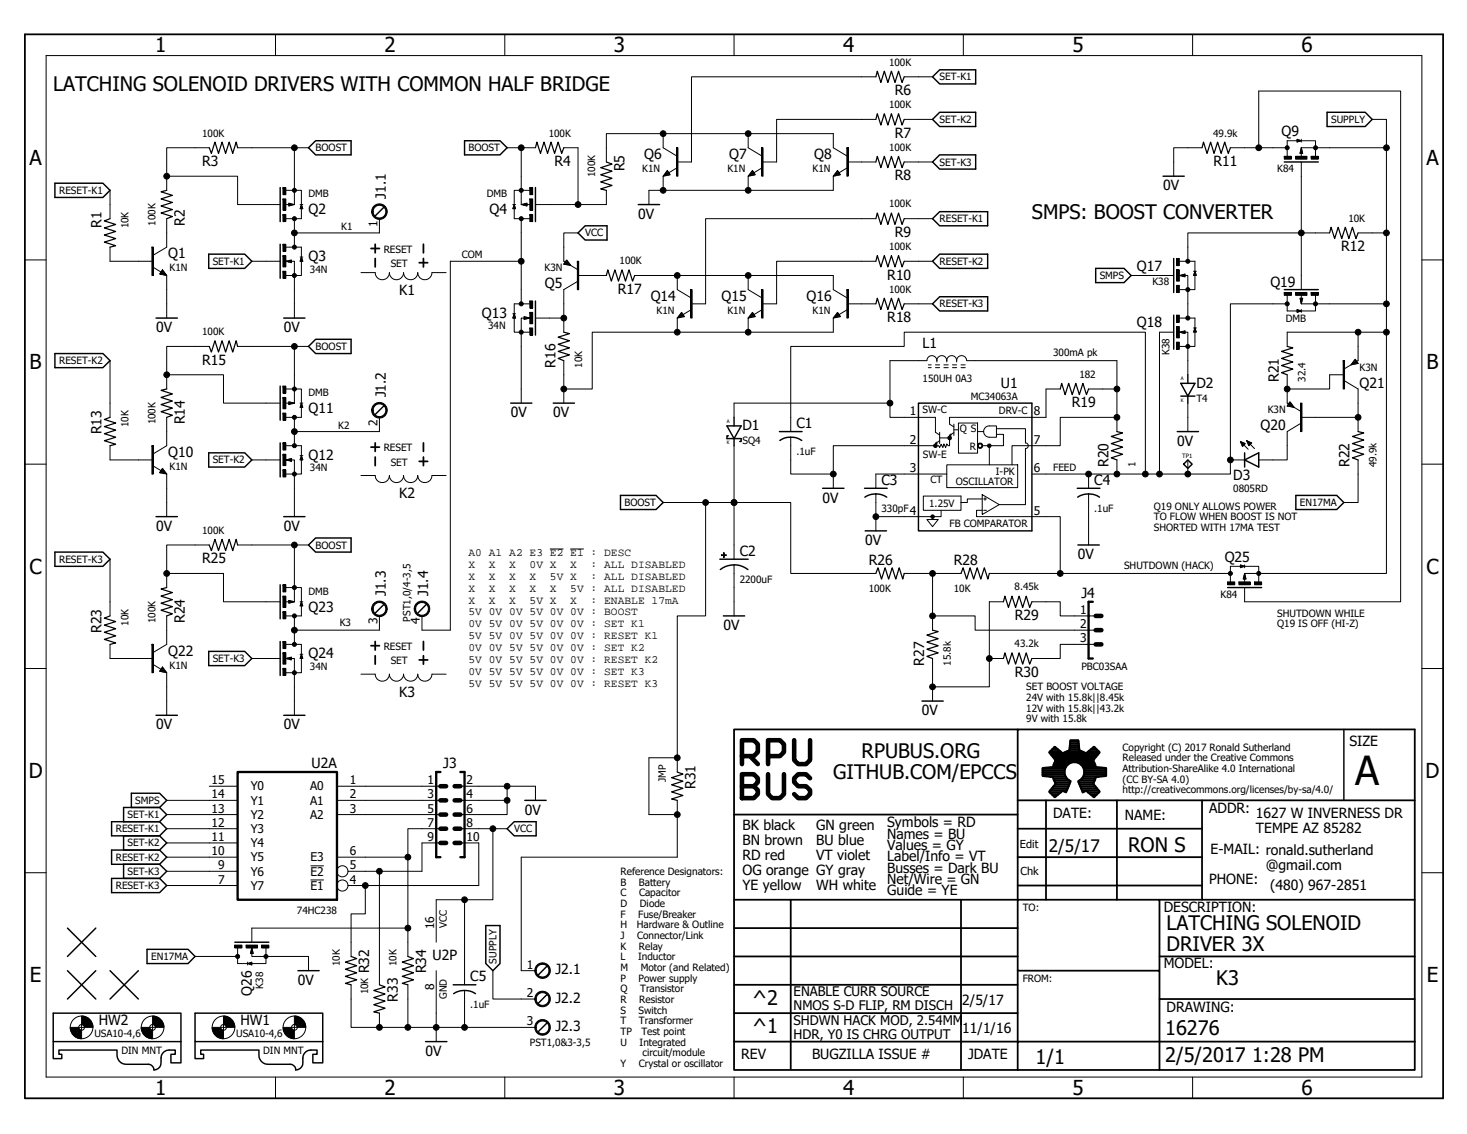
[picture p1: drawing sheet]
<svg xmlns="http://www.w3.org/2000/svg" width="279mm" height="216mm" viewBox="0 0 279 216" stroke-linecap="round" stroke-linejoin="round" font-family="sans-serif">
<defs><g id="words">
<text font-size="7.6" x="258.1" y="149.4">A</text>
<g font-size="3.9">
<text x="29.6" y="9.9">1</text>
<text x="73.2" y="9.9">2</text>
<text x="116.9" y="9.9">3</text>
<text x="160.6" y="9.9">4</text>
<text x="204.2" y="9.9">5</text>
<text x="247.9" y="9.9">6</text>
<text x="5.6" y="31.4">A</text>
<text x="271.7" y="31.4">A</text>
<text x="5.6" y="70.3">B</text>
<text x="271.7" y="70.3">B</text>
<text x="5.6" y="109.2">C</text>
<text x="271.7" y="109.2">C</text>
<text x="5.5" y="148.1">D</text>
<text x="271.5" y="148.1">D</text>
<text x="5.7" y="187">E</text>
<text x="271.7" y="187">E</text>
<text x="29.6" y="208.4">1</text>
<text x="73.2" y="208.4">2</text>
<text x="116.9" y="208.4">3</text>
<text x="160.6" y="208.4">4</text>
<text x="204.2" y="208.4">5</text>
<text x="247.9" y="208.4">6</text>
</g>
<g font-size="3.8">
<text x="10.1" y="17.3">LATCHING SOLENOID DRIVERS WITH COMMON HALF BRIDGE</text>
<text x="196.5" y="41.6">SMPS: BOOST CONVERTER</text>
<text x="158.7" y="148.3">GITHUB.COM/EPCCS</text>
<text x="164.1" y="144.3">RPUBUS.ORG</text>
<text x="214.9" y="162.1">RON S</text>
<text x="222.2" y="177">LATCHING SOLENOID</text>
<text x="222.2" y="181">DRIVER 3X</text>
<text x="143.3" y="191.3">^2</text>
<text x="231.6" y="187.5">K3</text>
<text x="143.3" y="196.7">^1</text>
<text x="221.9" y="197.1">16276</text>
<text x="197.2" y="202.5">1/1</text>
<text x="221.9" y="202.2">2/5/2017 1:28 PM</text>
</g>
<text font-size="3.3" x="199.8" y="162.1">2/5/17</text>
<g font-size="2.7">
<text x="170.5" y="18.1">R6</text>
<text x="170.5" y="26.2">R7</text>
<text x="244.1" y="26">Q9</text>
<text x="38.5" y="31.6">R3</text>
<text x="105.6" y="31.6">R4</text>
<text x="119" y="32.6" transform="rotate(-90 119 32.6)">R5</text>
<text x="122.7" y="30.3">Q6</text>
<text x="138.9" y="30.3">Q7</text>
<text x="155.1" y="30.3">Q8</text>
<text x="170.5" y="34.3">R8</text>
<text x="231.1" y="31.6">R11</text>
<text x="58.8" y="40.8">Q2</text>
<text x="73.5" y="37.9" transform="rotate(-90 73.5 37.9)">J1.1</text>
<text x="93.2" y="40.8">Q4</text>
<text x="121.6" y="41.6">0V</text>
<text x="221.5" y="36.2">0V</text>
<text x="19.3" y="43.4" transform="rotate(-90 19.3 43.4)">R1</text>
<text x="35.2" y="43" transform="rotate(-90 35.2 43)">R2</text>
<text x="170.5" y="45.1">R9</text>
<text x="255.4" y="47.8">R12</text>
<text x="32" y="49.2">Q1</text>
<text x="58.8" y="49.7">Q3</text>
<text x="169" y="53.2">R10</text>
<text x="216.5" y="51.6">Q17</text>
<text x="76.1" y="56.2">K1</text>
<text x="103.8" y="54.9">Q5</text>
<text x="117.7" y="55.9">R17</text>
<text x="123.9" y="57.3">Q14</text>
<text x="137.4" y="57.3">Q15</text>
<text x="153.6" y="57.3">Q16</text>
<text x="242" y="54.6">Q19</text>
<text x="29.7" y="63.2">0V</text>
<text x="54" y="63.2">0V</text>
<text x="91.8" y="60.6">Q13</text>
<text x="169" y="61.3">R18</text>
<text x="216.5" y="62.2">Q18</text>
<text x="38.5" y="69.4">R15</text>
<text x="105.8" y="70" transform="rotate(-90 105.8 70)">R16</text>
<text x="175.7" y="66.3">L1</text>
<text x="73.5" y="75.7" transform="rotate(-90 73.5 75.7)">J1.2</text>
<text x="190.6" y="73.8">U1</text>
<text x="204.1" y="77.5">R19</text>
<text x="227.9" y="73.8">D2</text>
<text x="243.5" y="72.7" transform="rotate(-90 243.5 72.7)">R21</text>
<text x="258.9" y="73.8">Q21</text>
<text x="19.3" y="82.7" transform="rotate(-90 19.3 82.7)">R13</text>
<text x="35.2" y="80.8" transform="rotate(-90 35.2 80.8)">R14</text>
<text x="58.8" y="78.6">Q11</text>
<text x="97.3" y="79.5">0V</text>
<text x="105.4" y="79.5">0V</text>
<text x="141.4" y="81.9">D1</text>
<text x="151.7" y="81.5">C1</text>
<text x="240.1" y="81.9">Q20</text>
<text x="32" y="87">Q10</text>
<text x="58.8" y="87.6">Q12</text>
<text x="211.1" y="88.9" transform="rotate(-90 211.1 88.9)">R20</text>
<text x="224.2" y="84.9">0V</text>
<text x="257" y="88.9" transform="rotate(-90 257 88.9)">R22</text>
<text x="76.1" y="94.8">K2</text>
<text x="156.7" y="95.7">0V</text>
<text x="167.9" y="92.3">C3</text>
<text x="208.4" y="92.3">C4</text>
<text x="234.9" y="91.3">D3</text>
<text x="29.7" y="101.1">0V</text>
<text x="54" y="101.1">0V</text>
<text x="38.5" y="107.3">R25</text>
<text x="140.9" y="105.8">C2</text>
<text x="164.8" y="103.8">0V</text>
<text x="165.5" y="107.6">R26</text>
<text x="181.7" y="107.6">R28</text>
<text x="205.3" y="106.5">0V</text>
<text x="233.3" y="107">Q25</text>
<text x="73.5" y="113.5" transform="rotate(-90 73.5 113.5)">J1.3</text>
<text x="81.6" y="113.5" transform="rotate(-90 81.6 113.5)">J1.4</text>
<text x="206" y="113.9">J4</text>
<text x="35.2" y="118.6" transform="rotate(-90 35.2 118.6)">R24</text>
<text x="58.8" y="116.5">Q23</text>
<text x="137.8" y="120">0V</text>
<text x="193.3" y="118">R29</text>
<text x="19.3" y="120.5" transform="rotate(-90 19.3 120.5)">R23</text>
<text x="32" y="124.8">Q22</text>
<text x="58.8" y="125.4">Q24</text>
<text x="176" y="126.7" transform="rotate(-90 176 126.7)">R27</text>
<text x="193.3" y="128.9">R30</text>
<text x="76.1" y="132.7">K3</text>
<text x="175.6" y="136.2">0V</text>
<text x="29.7" y="138.9">0V</text>
<text x="54" y="138.9">0V</text>
<text x="257" y="142">SIZE</text>
<text x="59.4" y="146.3">U2A</text>
<text x="84.4" y="146.3">J3</text>
<text x="99.9" y="155.1">0V</text>
<text x="132.5" y="150.2" transform="rotate(-90 132.5 150.2)">R31</text>
<text x="200.6" y="155.8">DATE:</text>
<text x="230.3" y="154.8">ADDR:</text>
<text x="239.2" y="155.8">1627 W INVERNESS DR</text>
<text x="141.4" y="158.1">BK black</text>
<text x="141.4" y="160.9">BN brown</text>
<text x="155.5" y="158.1">GN green</text>
<text x="155.5" y="160.9">BU blue</text>
<text x="169" y="159.7">Names = BU</text>
<text x="169" y="161.8">Values = GY</text>
<text x="169" y="157.5">Symbols = RD</text>
<text x="214.2" y="156">NAME:</text>
<text x="239.2" y="158.6">TEMPE AZ 85282</text>
<text x="141.4" y="163.7">RD red</text>
<text x="141.4" y="166.6">OG orange GY gray</text>
<text x="155.5" y="163.7">VT violet</text>
<text x="169" y="164">Label/Info = VT</text>
<text x="169" y="166.2">Busses = Dark BU</text>
<text x="230.6" y="162.5">E-MAIL: ronald.sutherland</text>
<text x="241.1" y="165.6">@gmail.com</text>
<text x="141.4" y="169.4">YE yellow</text>
<text x="155.5" y="169.4">WH white</text>
<text x="169" y="170.5">Guide = YE</text>
<text x="169" y="168.3">Net/Wire = GN</text>
<text x="221.6" y="173.6">DESCRIPTION:</text>
<text x="230.3" y="168.3">PHONE:</text>
<text x="241.9" y="169.4">(480) 967-2851</text>
<text x="70.3" y="185.3" transform="rotate(-90 70.3 185.3)">R32</text>
<text x="81.2" y="185.3" transform="rotate(-90 81.2 185.3)">R34</text>
<text x="82.4" y="182.8">U2P</text>
<text x="105.8" y="185.5">J2.1</text>
<text x="221.6" y="184.4">MODEL:</text>
<text x="48" y="189.6" transform="rotate(-90 48 189.6)">Q26</text>
<text x="56.7" y="187.5">0V</text>
<text x="75.8" y="190.7" transform="rotate(-90 75.8 190.7)">R33</text>
<text x="89.6" y="186.8">C5</text>
<text x="105.8" y="190.9">J2.2</text>
<text x="183.3" y="191.3">2/5/17</text>
<text x="18.8" y="195.2">HW2</text>
<text x="45.8" y="195.2">HW1</text>
<text x="105.8" y="196.3">J2.3</text>
<text x="183.3" y="196.7">11/1/16</text>
<text x="222.2" y="192.8">DRAWING:</text>
<text x="81" y="201">0V</text>
<text x="141.2" y="201.7">REV</text>
<text x="154.7" y="201.7">BUGZILLA ISSUE #</text>
<text x="184.4" y="201.7">JDATE</text>
</g>
<g font-size="2.5">
<text x="151.2" y="189.7">ENABLE CURR SOURCE</text>
<text x="151.2" y="195.1">SHDWN HACK MOD, 2.54MM</text>
<text x="151.2" y="197.8">HDR, Y0 IS CHRG OUTPUT</text>
<text x="151.2" y="192.4">NMOS S-D FLIP, RM DISCH</text>
</g>
<g font-size="2.3">
<text x="71.9" y="43.3" transform="rotate(-90 71.9 43.3)">1</text>
<text x="71.9" y="81.1" transform="rotate(-90 71.9 81.1)">2</text>
<text x="173.3" y="79.1">1</text>
<text x="196.9" y="79.1">8</text>
<text x="173.3" y="84.5">2</text>
<text x="173.3" y="89.9">3</text>
<text x="196.9" y="84.5">7</text>
<text x="196.9" y="89.9">6</text>
<text x="173.3" y="98">4</text>
<text x="196.9" y="98">5</text>
<text x="71.9" y="118.9" transform="rotate(-90 71.9 118.9)">3</text>
<text x="80" y="118.9" transform="rotate(-90 80 118.9)">4</text>
<text x="205.7" y="116.9">1</text>
<text x="205.7" y="119.6">2</text>
<text x="205.7" y="122.3">3</text>
<text x="40.3" y="149.3">15</text>
<text x="66.7" y="149.3">1</text>
<text x="81.4" y="149.3">1</text>
<text x="88.9" y="149.3">2</text>
<text x="40.3" y="154.7">13</text>
<text x="40.3" y="152">14</text>
<text x="47.8" y="155.9">Y2</text>
<text x="47.8" y="153.2">Y1</text>
<text x="47.8" y="150.5">Y0</text>
<text x="59.1" y="150.5">A0</text>
<text x="59.1" y="153.2">A1</text>
<text x="59.1" y="155.9">A2</text>
<text x="66.7" y="152">2</text>
<text x="66.7" y="154.7">3</text>
<text x="81.4" y="152">3</text>
<text x="81.4" y="154.7">5</text>
<text x="88.9" y="152">4</text>
<text x="88.9" y="154.7">6</text>
<text x="40.3" y="160.1">11</text>
<text x="40.3" y="157.4">12</text>
<text x="47.8" y="161.3">Y4</text>
<text x="47.8" y="158.6">Y3</text>
<text x="81.4" y="157.4">7</text>
<text x="81.4" y="160.1">9</text>
<text x="88.9" y="157.4">8</text>
<text x="88.9" y="160.1">10</text>
<text x="40.3" y="162.8">10</text>
<text x="41.5" y="165.5">9</text>
<text x="47.8" y="166.7">Y6</text>
<text x="47.8" y="164">Y5</text>
<text x="59.1" y="164">E3</text>
<text x="59.1" y="166.7">E2</text>
<text x="66.7" y="165.5">5</text>
<text x="66.7" y="162.8">6</text>
<text x="41.5" y="168.2">7</text>
<text x="47.8" y="169.4">Y7</text>
<text x="59.1" y="169.4">E1</text>
<text x="66.7" y="168.2">4</text>
<text x="82.7" y="176.9" transform="rotate(-90 82.7 176.9)">16</text>
<text x="100.4" y="184.4">1</text>
<text x="82.7" y="188.5" transform="rotate(-90 82.7 188.5)">8</text>
<text x="100.4" y="189.8">2</text>
<text x="100.4" y="195.2">3</text>
</g>
<g font-size="2.1">
<text x="89.2" y="105.9">A0 A1 A2 E3 E2 E1 : DESC</text>
<text x="89.2" y="108.1">X</text>
<text x="89.2" y="110.4">X</text>
<text x="89.2" y="112.6">X</text>
<text x="93.1" y="108.1">X</text>
<text x="93.1" y="110.4">X</text>
<text x="93.1" y="112.6">X</text>
<text x="97" y="108.1">X</text>
<text x="97" y="110.4">X</text>
<text x="97" y="112.6">X</text>
<text x="100.9" y="108.1">0V X</text>
<text x="100.9" y="110.4">X</text>
<text x="100.9" y="112.6">X</text>
<text x="104.7" y="110.4">5V X</text>
<text x="104.7" y="112.6">X</text>
<text x="108.6" y="108.1">X</text>
<text x="108.6" y="112.6">5V : ALL DISABLED</text>
<text x="112.5" y="108.1">: ALL DISABLED</text>
<text x="112.5" y="110.4">: ALL DISABLED</text>
<text x="89.2" y="114.9">X</text>
<text x="89.2" y="117.2">5V 0V 0V 5V 0V 0V : BOOST</text>
<text x="89.2" y="119.4">0V 5V 0V 5V 0V 0V : SET K1</text>
<text x="93.1" y="114.9">X</text>
<text x="97" y="114.9">X</text>
<text x="100.9" y="114.9">5V X</text>
<text x="108.6" y="114.9">X</text>
<text x="112.5" y="114.9">: ENABLE 17mA</text>
<text x="89.2" y="121.7">5V 5V 0V 5V 0V 0V : RESET K1</text>
<text x="89.2" y="124">0V 0V 5V 5V 0V 0V : SET K2</text>
<text x="89.2" y="126.2">5V 0V 5V 5V 0V 0V : RESET K2</text>
<text x="89.2" y="128.5">0V 5V 5V 5V 0V 0V : SET K3</text>
<text x="89.2" y="130.8">5V 5V 5V 5V 0V 0V : RESET K3</text>
<text x="194.2" y="161.4">Edit</text>
<text x="194.4" y="166.6">Chk</text>
</g>
<g font-size="1.9">
<text x="169.3" y="12.5">100K</text>
<text x="179" y="15.3">SET-K1</text>
<text x="169.3" y="20.6">100K</text>
<text x="179" y="23.4">SET-K2</text>
<text x="253.5" y="23.4">SUPPLY</text>
<text x="38.5" y="26">100K</text>
<text x="60.1" y="28.8">BOOST</text>
<text x="89.2" y="28.8">BOOST</text>
<text x="104.5" y="26">100K</text>
<text x="169.3" y="28.7">100K</text>
<text x="231.1" y="26">49.9k</text>
<text x="113.3" y="33.7" transform="rotate(-90 113.3 33.7)">100K</text>
<text x="122.3" y="32.7">K1N</text>
<text x="138.5" y="32.7">K1N</text>
<text x="154.7" y="32.7">K1N</text>
<text x="179" y="31.5">SET-K3</text>
<text x="243.2" y="32.7">K84</text>
<text x="11.3" y="36.9">RESET-K1</text>
<text x="58.8" y="37.6">DMB</text>
<text x="92.7" y="37.6">DMB</text>
<text x="169.3" y="39.5">100K</text>
<text x="24.5" y="43.5" transform="rotate(-90 24.5 43.5)">10K</text>
<text x="29.6" y="43" transform="rotate(-90 29.6 43)">100K</text>
<text x="65" y="43.8">K1</text>
<text x="111.4" y="45">VCC</text>
<text x="169.3" y="47.6">100K</text>
<text x="179" y="42.3">RESET-K1</text>
<text x="256.8" y="42.2">10K</text>
<text x="32.3" y="51.6">K1N</text>
<text x="40.5" y="50.4">SET-K1</text>
<text x="59" y="51.9">34N</text>
<text x="73.1" y="48.1">RESET</text>
<text x="74.4" y="50.8">SET</text>
<text x="87.9" y="49.2">COM</text>
<text x="103.7" y="51.6">K3N</text>
<text x="118" y="50.3">100K</text>
<text x="179" y="50.4">RESET-K2</text>
<text x="209.4" y="53.1">SMPS</text>
<text x="125" y="59.7">K1N</text>
<text x="138.5" y="59.7">K1N</text>
<text x="154.7" y="59.7">K1N</text>
<text x="169.3" y="55.7">100K</text>
<text x="179" y="58.5">RESET-K3</text>
<text x="219.5" y="54.3">K38</text>
<text x="38.5" y="63.8">100K</text>
<text x="93" y="62.7">34N</text>
<text x="244.9" y="61.4">DMB</text>
<text x="11.3" y="69.3">RESET-K2</text>
<text x="60.1" y="66.6">BOOST</text>
<text x="110.9" y="70" transform="rotate(-90 110.9 70)">10K</text>
<text x="200.6" y="67.8">300mA pk</text>
<text x="205.6" y="71.9">182</text>
<text x="222.7" y="67.6" transform="rotate(-90 222.7 67.6)">K38</text>
<text x="258.9" y="70.5">K3N</text>
<text x="58.8" y="75.4">DMB</text>
<text x="175.7" y="72.7">150UH 0A3</text>
<text x="184.9" y="76.2">MC34063A</text>
<text x="227.9" y="76.5">T4</text>
<text x="248.7" y="72.7" transform="rotate(-90 248.7 72.7)">32.4</text>
<text x="24.5" y="81.3" transform="rotate(-90 24.5 81.3)">10K</text>
<text x="29.6" y="80.8" transform="rotate(-90 29.6 80.8)">100K</text>
<text x="64.4" y="81.6">K2</text>
<text x="175.7" y="78.7">SW-C</text>
<text x="182.8" y="82.3">Q S</text>
<text x="190.2" y="78.9">DRV-C</text>
<text x="241.4" y="78.7">K3N</text>
<text x="32.3" y="89.5">K1N</text>
<text x="40.5" y="88.2">SET-K2</text>
<text x="59" y="89.7">34N</text>
<text x="73.1" y="85.9">RESET</text>
<text x="74.4" y="88.6">SET</text>
<text x="141.4" y="84.6">SQ4</text>
<text x="151.7" y="86.6">.1uF</text>
<text x="175.8" y="87.3">SW-E</text>
<text x="184.7" y="85.7">R</text>
<text x="200.6" y="89.7">FEED</text>
<text x="216.2" y="88.9" transform="rotate(-90 216.2 88.9)">1</text>
<text x="262.2" y="88.9" transform="rotate(-90 262.2 88.9)">49.9k</text>
<text x="177.2" y="92">CT</text>
<text x="182" y="92.3">OSCILLATOR</text>
<text x="189.7" y="90.4">I-PK</text>
<text x="234.9" y="93.6">0805RD</text>
<text x="38.5" y="101.6">100K</text>
<text x="118.9" y="96.4">BOOST</text>
<text x="167.9" y="97.4">330pF</text>
<text x="177" y="96.5">1.25V</text>
<text x="180.8" y="100.4">FB COMPARATOR</text>
<text x="208.4" y="97.4">.1uF</text>
<text x="219.8" y="97">Q19 ONLY ALLOWS POWER</text>
<text x="219.8" y="99">TO FLOW WHEN BOOST IS NOT</text>
<text x="219.8" y="101.1">SHORTED WITH 17MA TEST</text>
<text x="247.6" y="96.4">EN17MA</text>
<text x="11.3" y="107.1">RESET-K3</text>
<text x="60.1" y="104.4">BOOST</text>
<text x="58.8" y="113.2">DMB</text>
<text x="140.9" y="110.9">2200uF</text>
<text x="165.5" y="112.7">100K</text>
<text x="181.7" y="112.7">10K</text>
<text x="193.2" y="112.4">8.45k</text>
<text x="214.1" y="108.4">SHUTDOWN (HACK)</text>
<text x="232.5" y="113.8">K84</text>
<text x="24.5" y="119.1" transform="rotate(-90 24.5 119.1)">10K</text>
<text x="29.6" y="118.6" transform="rotate(-90 29.6 118.6)">100K</text>
<text x="64.7" y="119.2">K3</text>
<text x="78.2" y="118.3" transform="rotate(-90 78.2 118.3)">PST1,0/4-3,5</text>
<text x="243.2" y="117.4">SHUTDOWN WHILE</text>
<text x="243.2" y="119.4">Q19 IS OFF (HI-Z)</text>
<text x="73.1" y="123.8">RESET</text>
<text x="193.2" y="123.2">43.2k</text>
<text x="32.3" y="127.3">K1N</text>
<text x="40.5" y="126">SET-K3</text>
<text x="59" y="127.5">34N</text>
<text x="74.4" y="126.4">SET</text>
<text x="181.1" y="126.7" transform="rotate(-90 181.1 126.7)">15.8k</text>
<text x="195.5" y="131.4">SET BOOST VOLTAGE</text>
<text x="206" y="127.5">PBC03SAA</text>
<text x="195.5" y="133.5">24V with 15.8k||8.45k</text>
<text x="195.5" y="135.5">12V with 15.8k||43.2k</text>
<text x="195.5" y="137.5">9V with 15.8k</text>
<text x="213.8" y="142.9">Copyright (C) 2017 Ronald Sutherland</text>
<text x="126.8" y="148.9" transform="rotate(-90 126.8 148.9)">JMP</text>
<text x="213.8" y="144.9">Released under the Creative Commons</text>
<text x="213.8" y="147">Attribution-ShareAlike 4.0 International</text>
<text x="213.8" y="149">(CC BY-SA 4.0)</text>
<text x="24.3" y="155.8">SET-K1</text>
<text x="25.8" y="153.1">SMPS</text>
<text x="213.8" y="151">http://creativecommons.org/licenses/by-sa/4.0/</text>
<text x="22.1" y="158.5">RESET-K1</text>
<text x="24.3" y="161.2">SET-K2</text>
<text x="97.9" y="158.5">VCC</text>
<text x="22.1" y="163.9">RESET-K2</text>
<text x="24.3" y="166.6">SET-K3</text>
<text x="118.2" y="166.6">Reference Designators:</text>
<text x="22.1" y="169.3">RESET-K3</text>
<text x="56.6" y="174">74HC238</text>
<text x="118.2" y="168.6">B</text>
<text x="118.2" y="170.6">C</text>
<text x="118.2" y="172.7">D</text>
<text x="121.7" y="168.6">Battery</text>
<text x="121.7" y="170.6">Capacitor</text>
<text x="121.9" y="172.7">Diode</text>
<text x="194.8" y="173.5">TO:</text>
<text x="85.1" y="176.7" transform="rotate(-90 85.1 176.7)">VCC</text>
<text x="118.2" y="174.7">F</text>
<text x="118.2" y="176.7">H</text>
<text x="118.2" y="178.8">J</text>
<text x="121.3" y="176.7">Hardware &amp; Outline</text>
<text x="121.4" y="178.8">Connector/Link</text>
<text x="121.6" y="174.7">Fuse/Breaker</text>
<text x="28.8" y="182.8">EN17MA</text>
<text x="64.7" y="183.9" transform="rotate(-90 64.7 183.9)">10K</text>
<text x="75.5" y="183.9" transform="rotate(-90 75.5 183.9)">10K</text>
<text x="94.6" y="183.5" transform="rotate(-90 94.6 183.5)">SUPPLY</text>
<text x="118.2" y="180.8">K</text>
<text x="118.2" y="182.8">L</text>
<text x="118.2" y="184.9">M</text>
<text x="121.5" y="182.8">Inductor</text>
<text x="121.7" y="180.8">Relay</text>
<text x="122" y="184.9">Motor (and Related)</text>
<text x="50.1" y="188.3" transform="rotate(-90 50.1 188.3)">K38</text>
<text x="70.1" y="189.3" transform="rotate(-90 70.1 189.3)">10K</text>
<text x="85.1" y="190.2" transform="rotate(-90 85.1 190.2)">GND</text>
<text x="89.6" y="192">.1uF</text>
<text x="118.2" y="186.9">P</text>
<text x="118.2" y="188.9">Q</text>
<text x="118.2" y="191">R</text>
<text x="121.6" y="186.9">Power supply</text>
<text x="121.8" y="191">Resistor</text>
<text x="121.9" y="188.9">Transistor</text>
<text x="194.8" y="187">FROM:</text>
<text x="18" y="197.4">USA10-4,6</text>
<text x="45" y="197.4">USA10-4,6</text>
<text x="118.2" y="193">S</text>
<text x="118.2" y="195">T</text>
<text x="118.2" y="197.1">TP</text>
<text x="121.6" y="193">Switch</text>
<text x="121.7" y="195">Transformer</text>
<text x="122.2" y="197.1">Test point</text>
<text x="23.1" y="200.7">DIN MNT</text>
<text x="50.1" y="200.7">DIN MNT</text>
<text x="100.9" y="199.1">PST1,0&amp;3-3,5</text>
<text x="118.2" y="199.1">U</text>
<text x="118.2" y="203.2">Y</text>
<text x="121.7" y="203.2">Crystal or oscillator</text>
<text x="121.8" y="199.1">Integrated</text>
<text x="122.3" y="201.1">circuit/module</text>
</g>
<text font-size="1.1" x="225.1" y="87.3">TP1</text>
<g font-size=".9">
<text x="224.9" y="72.4">A</text>
<text x="224.9" y="76.5">K</text>
<text x="138.5" y="80.5">A</text>
<text x="138.5" y="84.6">K</text>
</g>
</g></defs>
<path d="M4.2 6.2l271 203.5M275.2 6.2l-271 203.5" fill="none" stroke="#fff" stroke-width=".19"/>
<g fill="none" stroke="#000" stroke-width=".19">
<path d="M8.8 10.6h262v194.5h-262zM52.5 6.5v4.1M96.1 6.5v4.1M139.8 6.5v4.1M166.8 14.6h-35.1v16.2h-2.7M172.2 14.6h5.4M183.5 6.5v4.1M227.1 6.5v4.1M21 36.2v5.4M31.7 33.5h13.6v5.4h8.1M31.7 33.5v2.7M39.9 28.1h-8.1v5.4"/>
<path d="M45.3 28.1h10.8v8.1M53.9 35.7h.5v1.4h-.5zM53.9 35.7h.1M53.9 37.9h.5v2.1h-.5zM53.9 37.9h.1M54.4 36.2h1.7M55 38.7l1.1 .2-1.1 .3zM55 38.9h.9M55 39.2h.1M55 39.1h.6M55 38.8h.4M56.1 36.2v2.7h-1.9"/>
<path d="M56.1 36.2h1.3v5.4h-3M56.1 28.1h2.7M57.1 38.9h.6M57.2 39.7h.5M57.2 39.6h.4M57.3 39.4h.3M57.3 39.3h.2M57.3 39.2h.2M57.4 39.1h.1M57.4 38.9l.3 .9h-.5zM71.3 39.2a1.48 1.48 0 0 1 2.3 .4 1.48 1.48 0 0 1-1 2.1 1.48 1.48 0 0 1-1.8-1.4h.3a1.21 1.21 0 0 1 1.6-1.2 1.21 1.21 0 0 1 .4 2.1 1.21 1.21 0 0 1-2-.6v-.3h-.3v-.4zM96.6 28.1h2.7v8.1"/>
<path d="M97.7 38.9h.5M97.7 39.7h.5M97.7 39.6h.4M97.8 39.4h.3M97.8 39.3h.2M97.9 39.2h.1M97.9 39.1h.1M97.9 38.9l.3 .9h-.5zM99.3 36.2v2.7h1.9M99.3 36.2h1.6M99.3 28.1h2.7M99.3 36.2h-1.4v5.4h3"/>
<path d="M99.3 38.9l1.1-.2v.5zM99.4 38.9h1M99.7 39.1h.7M99.9 38.8h.5M100.2 39.2h.2M100.9 35.7h.6v1.4h-.6zM100.9 35.7h.1M100.9 37.9h.6v2.1h-.6zM100.9 37.9h.1M107.4 28.1h2.7v10.8M115.5 36.2v2.7h-13.5M126.3 25.4v2.7l2.7 1.7"/>
<path d="M126.4 33.4h.4M126.5 33.3h.9M126.6 33.2h1M126.7 33h.8M126.8 32.9h.6M126.9 32.8h.4M127 32.7h.2M127 32.5h.1M127.1 32.5l.5 .8-1.3 .2zM128.9 28.1h.2v5.4h-.2zM128.9 28.1h.1M129 31.9l-2.7 1.6v2.7"/>
<path d="M142.5 25.4h-27v5.4M142.5 25.4v2.7l2.7 1.7M142.5 25.4h16.2v2.7l2.7 1.7M142.6 33.4h.4M142.7 33.3h1M142.8 33.2h1M142.9 33h.8M143 32.9h.6M143.1 32.8h.4M143.2 32.7h.2M143.3 32.5h.1M143.3 32.5l.5 .8-1.3 .2z"/>
<path d="M145.1 28.1h.2v5.4h-.2zM145.1 28.1h.1M145.2 31.9l-2.7 1.6v2.7M158.8 33.4h.4M158.9 33.3h1M159 33.2h1M159.1 33h.8M159.2 32.9h.6M159.3 32.8h.4M159.4 32.7h.3M159.5 32.5h.1M159.5 32.5l.6 .8-1.4 .2z"/>
<path d="M161.3 28.1h.2v5.4h-.2zM161.3 28.1h.1M161.4 31.9l-2.7 1.6v2.7h-35.1v2.7M161.4 30.8h5.4M166.8 22.7h-18.9v8.1h-2.7M172.2 30.8h5.4M172.2 22.7h5.4M228.9 28.1h-5.4v5.4M234.3 28.1h10.9M239.7 28.1v-10.8h27.1v97.3h-29.8v-2.7M244.6 29.8h1.4v.5h-1.4zM244.6 29.8h.1"/>
<path d="M246.8 29.8h2.1v.5h-2.1zM246.8 29.8h.1M247 27.1h.1M247 26.9h.4M247 26.8h.8M247 26.7h.5M247 26.5h.1M247 26.5l.8 .3-.8 .3zM247.6 29.1h.5M247.6 29h.5M247.7 28.9h.3M247.7 28.7h.3"/>
<path d="M247.7 28.6h.3M247.8 28.5h.1M247.8 28.4h.1M247.8 28.2h.1M247.8 28.1l.3 1.1h-.5zM247.8 26.5v.6M247.8 30.8v24.3M249.7 29.8h1.4v.5h-1.4zM249.7 29.8h.1M250.5 28.1v1.7M250.5 28.1h-2.7v1.9M250.5 28.1v-1.3h-5.3v3"/>
<path d="M261.3 22.7h2.8v5.4h-13.6M264.1 28.1v29.7M4.7 49.5h4.1M21 47.1v2.6h8.1M28.9 47h.3v5.5h-.3zM28.9 47h.1M29.1 50.8l2.6 1.7v8.1M30.5 52.1h1M30.5 52.2h1.1M30.6 51.9h.8M30.6 51.8h.7M30.7 51.7h.5"/>
<path d="M30.8 51.6h.3M30.9 51.4h.1M30.9 51.4l.9 1.1-1.4-.3zM31.2 52.3h.5M31.7 41.6v5.5l-2.6 1.6M48 49.7h5.4M53.9 46.5h.5v1.4h-.5zM53.9 46.5h.1M53.9 51.6h.5v1.4h-.5zM53.9 51.6h.1M53.9 48.7h.5v2.1h-.5zM53.9 48.7h.1"/>
<path d="M53.9 40.8h.5v1.4h-.5zM53.9 40.8h.1M54.2 49.7h1.9v2.8M54.4 47.1h3v5.4h-1.3M54.4 49.7l1.1-.2v.5zM54.4 52.5h1.7M54.5 49.7h1M54.9 49.9h.6M55 49.6h.5M55.4 50h.1M56.1 41.6v5.5M56.1 52.5v8.1"/>
<path d="M57.1 48.9h.6M57.1 49.7h.6M57.2 49.6h.4M57.2 49.5h.4M57.3 49.3h.3M57.3 49.2h.2M57.4 49.1h.1M57.4 48.9l.3 .8h-.5zM68.7 51.9h2.8a1.35 1.35 0 0 0 1.3 1.4 1.35 1.35 0 0 0 1.4-1.4 1.34 1.34 0 0 0 1.3 1.4 1.34 1.34 0 0 0 1.4-1.4 1.35 1.35 0 0 0 1.3 1.4 1.35 1.35 0 0 0 1.4-1.4 1.35 1.35 0 0 0 1.3 1.4 1.35 1.35 0 0 0 1.4-1.4h2.7M72.3 41.6v2.7h-16.2M97.7 59.7h.5M97.9 59.9h.1"/>
<path d="M97.9 59.7l.3 .9h-.5zM99.3 49.7h-13.5v70.3h-5.4v-2.7M99.3 41.6v16.2M100.9 57.3h.6v1.4h-.6zM100.9 57.3h.1M100.9 59.5h.6v2.1h-.6zM100.9 59.5h.1M100.9 40.8h.6v1.4h-.6zM100.9 40.8h.1M100.9 57.8h-3v5.4h1.4M107.4 50.2h1.1M107.5 50.1h.9"/>
<path d="M107.6 50h.7M107.7 49.9h.5M107.8 49.7h.3M107.8 49.6h.2M107.9 50.4h.7M107.9 49.5l.8 1.1-1.3-.3zM108.5 50.5h.2M110 49.7h.2v5.5h-.2zM110 49.7h.1M110.1 52.5h5.4M110.1 44.3h-2.7v5.4l2.7 1.7M110.1 53.5l-2.7 1.6v8.1"/>
<path d="M120.9 52.5h8.1M129 52.5h29.7v2.6l2.7 1.7M129 52.5v2.6l2.7 1.7M129.5 59.9h.6M129.6 59.8h.4M129.7 59.6h.2M129.8 59.5h.1M129.8 59.5l.5 .8-1.3 .3zM131.6 55.1h.2v5.5h-.2zM131.6 55.1h.1M131.7 58.9l-2.7 1.7M142.5 52.5v2.6l2.7 1.7"/>
<path d="M143 59.9h.6M143.1 59.8h.4M143.2 59.6h.2M143.3 59.5h.1M143.3 59.5l.5 .8-1.3 .3zM145.1 55.1h.2v5.5h-.2zM145.1 55.1h.1M145.2 58.9l-2.7 1.7M159.2 59.9h.6M159.3 59.8h.4M159.4 59.6h.2M159.5 59.5h.1"/>
<path d="M159.5 59.5l.6 .8-1.4 .3zM161.3 55.1h.2v5.5h-.2zM161.3 55.1h.1M161.4 58.9l-2.7 1.7M161.4 57.8h5.4M166.8 41.6h-32.4v16.2h-2.7M166.8 49.7h-18.9v8.1h-2.7M172.2 57.8h5.4M172.2 41.6h5.4M172.2 49.7h5.4M215.4 52.5h8.1M224.1 49.2h.5v1.4h-.5z"/>
<path d="M224.1 49.2h.1M224.1 54.3h.5v1.4h-.5zM224.1 54.3h.1M224.1 51.4h.5v2.1h-.5zM224.1 51.4h.1M224.3 52.5h1.9v2.6M224.6 52.5l1.1-.3v.5zM224.6 49.7h3v5.4h-1.4M224.6 55.1h1.6M224.7 52.5h1M225.1 52.3h.6M225.2 52.6h.5"/>
<path d="M225.6 52.2h.1M226.2 55.1v5.5M227.3 51.6h.6M227.4 52.3h.4M227.4 52.2h.4M227.4 52.1h.3M227.5 51.9h.2M227.5 51.8h.1M227.6 51.7h.1M227.6 51.6l.3 .9h-.6zM244.6 55.7h1.4v.5h-1.4zM244.6 55.7h.1"/>
<path d="M245.2 56.2v3h5.3v-1.4M245.2 57.8h-10.9v29.8M246.8 55.7h2.1v.5h-2.1zM246.8 55.7h.1M247 59.4h.3M247 59.2h.7M247 59.1h.6M247 59h.2M247 58.9l.8 .3-.8 .3zM247.6 56.8h.5l-.3 1zM247.6 56.9h.5M247.6 57h.5"/>
<path d="M247.7 57.1h.3M247.7 57.3h.3M247.7 57.4h.2M247.8 57.6h.1M247.8 57.7h.1M247.8 56v1.8h2.7M247.8 58.9v.6M247.8 57.8h.1M249.7 55.7h1.4v.5h-1.4zM249.7 55.7h.1M250.5 57.8h13.6M250.5 56.2v1.6"/>
<path d="M253.2 44.3h-27v5.4M258.7 44.3h5.4M264.1 57.8v5.4M270.8 49.5h4M21 68.7v10.8M31.7 71.4h10.9v5.4h10.8M31.7 71.4v2.7M31.7 79.5v5.4l-2.6 1.6M39.9 66h-8.1v5.4M45.3 66h10.8v8.1M53.9 78.7h.5v1.3h-.5zM53.9 78.7h.1"/>
<path d="M53.9 73.5h.5v1.4h-.5zM53.9 73.5h.1M53.9 75.7h.5v2.1h-.5zM53.9 75.7h.1M54.4 74.1h1.7M55 76.5l1.1 .3-1.1 .2zM55 77h.2M55 76.8h.8M55 76.7h.9M55 76.6h.3M56.1 74.1v2.7h-1.9M56.1 74.1h1.3v5.4h-3"/>
<path d="M56.1 79.5v5.4M56.1 66h2.7M57.1 76.8h.6M57.2 77.5h.5M57.2 77.4h.4M57.3 77.2h.3M57.3 77.1h.2M57.3 77h.2M57.4 76.8h.1M57.4 76.8l.3 .8h-.5zM71.3 77a1.48 1.48 0 0 1 2.3 .4 1.48 1.48 0 0 1-1 2.1 1.48 1.48 0 0 1-1.8-1.4h.3a1.21 1.21 0 0 1 1.7-1.1 1.21 1.21 0 0 1 .3 2 1.21 1.21 0 0 1-2-.6v-.3h-.3v-.4zM72.3 79.5v2.7h-16.2"/>
<path d="M97.7 60.6h.5M97.7 60.4h.4M97.7 60.3h.4M97.8 60.2h.3M97.8 60h.2M99.3 63.2h1.6M99.3 63.2v13.6M99.8 60.3l1.1 .3-1.1 .2zM99.8 60.6h1.1M99.8 60.8h.1M99.8 60.7h.6M99.8 60.4h.6"/>
<path d="M99.8 60.3h.1M100.9 62.4h.6v1.4h-.6zM100.9 62.4h.1M101.2 60.6h-1.9v2.6M102 60.6h5.4M107.4 68.7v8.1M129 63.2h-16.2v10.9h-5.4M129 60.6h.1M129 60.6v2.6M129.1 60.4h.6M129.2 60.3h1.1M129.3 60.2h1"/>
<path d="M129.4 60h.8M139.8 79.5v-2.7h29.7v2.7h8.7v2.8l.8 .5M142.5 60.6h.1M142.5 60.6v2.6M142.6 60.4h.6M142.7 60.3h1.1M142.8 60.2h1M142.9 60h.8M158.7 60.6v2.6h-29.7M158.7 60.6h.1M158.8 60.4h.6M158.9 60.3h1.1"/>
<path d="M159 60.2h1M159.1 60h.8M176.8 69.5h.6M176.8 70h.6M178.2 69.5h.8M178.2 70h.8M178.4 68.7a.94 .94 0 0 1 1-1 .94 .94 0 0 1 .9 1M178.4 68.7a.95 .95 0 0 0-.9-1 .95 .95 0 0 0-1 1h-7v8.1M178.4 68.7v.2M179.8 69.5h.8M179.8 70h.8M180.3 68.7a.94 .94 0 0 1 1-1 .94 .94 0 0 1 .9 1"/>
<path d="M180.3 68.7v.2M181.4 69.5h.8M181.4 70h.8M182.2 68.9a.97 .97 0 0 1 .8-1.2 .97 .97 0 0 1 1.1 1h28.6v5.4M183 69.5h.8M183 70h.8M201.9 74.1h-2.7v5.4h-18.4v1.3l.9 .5M207.3 74.1h5.4v5.4M212.7 79.5h-10.8v5.4h-9.2v3.6M212.7 79.5v2.7M223.5 63.2h-2.7v27.1M224.1 60h.5v1.4h-.5z"/>
<path d="M224.1 60h.1M224.1 65.2h.5v1.3h-.5zM224.1 65.2h.1M224.1 62.2h.5v2.1h-.5zM224.1 62.2h.1M224.3 63.2h1.9v2.8M224.6 63.2l1.1-.2v.5zM224.6 60.6h3v5.4h-1.4M224.6 66h1.6M224.7 63.3h1M225 63.2h.7M225.3 63.4h.4"/>
<path d="M225.5 63h.2M226.2 66v5.4M226.2 76.8v5.4M227.3 62.4h.6M227.4 63.2h.4M227.4 63h.4M227.4 62.9h.3M227.5 62.8h.2M227.5 62.6h.1M227.6 62.5h.1M227.6 62.4l.3 .8h-.6zM245.2 71.4v5.4l2.6 1.6"/>
<path d="M245.2 77.2h1M245.3 77.1h.8M245.4 77h.6M245.4 76.8h.6M245.4 77.4h.9M245.5 76.7h.4M245.6 76.6h.1M245.7 76.5l.8 1.1-1.3-.3zM246.1 77.5h.3M247.7 76.8h.3v5.4h-.3zM247.7 76.8h.1M255.8 68.6h.3v5.5h-.3z"/>
<path d="M255.8 68.6h.1M255.9 72.4l2.8 1.7v8.1M255.9 71.4h-2.7v2.7h-8M257.3 69.4h.3M257.4 69.3h.8M257.5 69.2h1.1M257.6 69h.9M257.7 68.9h.7M257.8 68.7h.6M257.9 68.6h.4M258 68.5h.2M258.1 68.4l.6 .8-1.4 .3z"/>
<path d="M258.7 63.2v5.5l-2.8 1.6M258.7 79.5h-10.9M264.1 63.2v46h-24.4M264.1 63.2h-18.9v2.8M4.7 88.4h4.1M21 84.9v2.7h8.1M28.9 84.9h.3v5.4h-.3zM28.9 84.9h.1M29.1 88.6l2.6 1.7M30.4 90h1.2M30.5 89.9h1M30.6 89.7h.8"/>
<path d="M30.6 89.6h.7M30.8 89.5h.4M30.8 89.3h.3M30.9 89.2h.1M30.9 89.2l.9 1.1-1.4-.3zM31.1 90.1h.5M31.7 90.3h.1M31.7 90.3v8.1M48 87.6h5.4M53.9 84.3h.5v1.4h-.5zM53.9 84.3h.1M53.9 89.5h.5v1.3h-.5z"/>
<path d="M53.9 89.5h.1M53.9 86.5h.5v2.1h-.5zM53.9 86.5h.1M54.2 87.6h1.9v2.7M54.4 84.9h3v5.4h-1.3M54.4 87.6l1.1-.3v.5zM54.4 90.3h1.7M54.6 87.5h.9M54.8 87.7h.7M55.1 87.4h.4M55.3 87.8h.2M56.1 90.3v8.1"/>
<path d="M57.1 86.7h.6M57.1 87.5h.6M57.2 87.4h.4M57.2 87.3h.4M57.3 87.1h.2M57.3 87h.2M57.4 86.9h.1M57.4 86.7l.3 .9h-.5zM68.7 90.5h2.8a1.35 1.35 0 0 0 1.3 1.4 1.35 1.35 0 0 0 1.4-1.4 1.34 1.34 0 0 0 1.3 1.4 1.34 1.34 0 0 0 1.4-1.4 1.35 1.35 0 0 0 1.3 1.4 1.35 1.35 0 0 0 1.4-1.4 1.35 1.35 0 0 0 1.3 1.4 1.35 1.35 0 0 0 1.4-1.4h2.7M126.3 95.7h8.1M134.4 95.7h16.2v13.5h16.2M134.4 95.7v21.6h-5.4v27"/>
<path d="M139.8 84.9v21.6M150.6 83.2v7.1h8.1M150.6 82.2v-16.2h21.6v-2.8h45.9v27.1M158.7 90.3v2.7M166.8 94v7.1M166.8 98.4h10.8v.5h-1.1l1.1 1.4 1.1-1.4h-1.1M175.9 94.4h7.1v2.8h-7.1zM178.2 84.5v.4h-19.5v5.4M178.4 84.2l-.2 .3M178.5 84.4l-.3 .1M179 82.3v2.2M179 83.4h1.8"/>
<path d="M179 83.9l-.8 .6M179.2 97.2v1.2h-1.6M180.3 90.3h-13.5v2.7M180.3 88.5h13.5v4.3h-13.5zM180.6 83.1l.3-.1 .2 .1v.5l-.2 .1-.3-.1-.1-.2zM180.8 83.4v1.5h-.2l-.3-.4-.2 .7-.3-.7-.2 .7-.4-.6-.2 .6-.2-.3h-.6M180.8 82.9v.5M181.1 82.6l-.3 .3M181.2 82.8l-.4 .1M181.7 82.4l-.9 .5M181.7 80.8v2.1M181.7 81.8h.8"/>
<path d="M182.5 80.5h3.7v5.8h-3.7zM186.3 82.2h1M186.3 84.5a.5 .5 0 0 1 .8 .1 .5 .5 0 0 1-.3 .7 .5 .5 0 0 1-.6-.4h.1a.35 .35 0 0 1 .5-.4 .35 .35 0 0 1 .1 .6 .35 .35 0 0 1-.5-.1l-.2-.1zM187.1 95h-2.9v.7h-1.2M187.1 94.2l3.2 1.9-3.2 1.9zM187.1 97.2h-1.1v1.2h15.9v10.8M187.3 95h.6M187.3 97.2h.6M187.6 94.7v.5M187.7 81.4l.5-.3h1.6v2.1h-1.4a1.1 1.1 0 0 1-1-.6 1.1 1.1 0 0 1 .3-1.2zM188.4 84.9v3.6M189.8 81.6h5.5v2.7a.54 .54 0 0 1 .5 .6 .54 .54 0 0 1-.5 .5v10.7h-5"/>
<path d="M189.8 82.7h1.3v2.2h-4M207.3 90.3v2.7M207.3 94v9.8M212.7 87.6v2.7M226.2 87.6v2.7M234.3 87.6v2.7h-37.8M234.3 87.6h2.7M236.2 84.1l1.5 1.4M236.2 84.1l1 .4-.6 .5zM236.3 84.1h.1M236.3 84.3h.4M236.4 84.4h.6"/>
<path d="M236.4 84.5h.7M236.5 84.6h.5M236.5 84.8h.4M236.6 84.9h.1M237.4 83.9l1.5 1.5M237.4 83.9l1 .4-.6 .6zM237.5 84h.2M237.5 84.1h.5M237.6 84.3h.7M237.7 84.4h.6M237.7 84.5h.5M237.8 84.6h.3"/>
<path d="M237.8 84.8h.1M247.8 80.5l-2.6 1.7v5.4h-5.5M258.7 87.6v8.1h-2.8M270.8 88.4h4M21 106.5v10.8M31.7 109.2h10.9v5.4h10.8M31.7 109.2v2.7M31.7 117.3v5.4l-2.6 1.6M39.9 103.8h-8.1v5.4M45.3 103.8h10.8v8.1M53.9 116.5h.5v1.3h-.5zM53.9 116.5h.1"/>
<path d="M53.9 111.3h.5v1.4h-.5zM53.9 111.3h.1M53.9 113.5h.5v2.2h-.5zM53.9 113.5h.1M54.4 111.9h1.7M55 114.3l1.1 .3-1.1 .3zM55 114.8h.3M55 114.6h.8M55 114.5h.8M55 114.4h.2M56.1 111.9v2.7h-1.9M56.1 111.9h1.3v5.4h-3"/>
<path d="M56.1 117.3v5.4M56.1 103.8h2.7M57.1 114.6h.6M57.2 115.3h.5M57.2 115.1h.4M57.3 115h.3M57.3 114.9h.2M57.4 114.8h.1M57.4 114.6h.1M57.4 114.6l.3 .8h-.5zM71.3 114.8a1.48 1.48 0 0 1 2.3 .4 1.48 1.48 0 0 1-1 2.2 1.48 1.48 0 0 1-1.8-1.5h.3a1.21 1.21 0 0 1 1.6-1.1 1.21 1.21 0 0 1 .4 2 1.21 1.21 0 0 1-2-.6v-.3h-.3v-.3zM72.3 117.3v2.7h-16.2"/>
<path d="M79.4 114.8a1.48 1.48 0 0 1 2.3 .4 1.48 1.48 0 0 1-1 2.2 1.48 1.48 0 0 1-1.8-1.5h.3a1.22 1.22 0 0 1 1.8-1 1.22 1.22 0 0 1 .1 2.1 1.22 1.22 0 0 1-1.9-.8v-.3h-.3v-.3zM104.7 104.5h2.6M108.6 104.5h2.6M137.4 105.6h.9v.1h-.9zM137.4 105.6h.1M137.8 105.2h.1v1h-.1zM137.8 105.2h.1M139.8 107.5v9.8M172.2 109.2h10.8M177.6 109.2v10.8M177.6 117.3h8.1v2.7h23M188.4 109.2h45.9"/>
<path d="M191.1 114.6h-2.7v10.8M196.5 114.6h5.4v2.7h6.8M233.8 110.8h1.4v.5h-1.4zM233.8 110.8h.1M236 110.8h2.1v.5h-2.1zM236 110.8h.1M236.2 108h.4M236.2 107.8h.7M236.2 107.7h.5M236.2 107.6h.2M236.2 107.5l.8 .3-.8 .3zM236.8 110.2h.5"/>
<path d="M236.8 110.1h.5M236.9 109.9h.3M236.9 109.8h.3M236.9 109.7h.3M236.9 109.5h.2M237 109.4h.1M237 109.3h.1M237 109.2l.3 1.1h-.5zM237 107.5v.6M238.9 110.8h1.4v.5h-1.4zM238.9 110.8h.1M239.7 109.2h-2.7v1.9"/>
<path d="M239.7 109.2v1.6M239.7 109.2v-1.4h-5.4v3M4.7 127.3h4.1M21 122.7v2.7h8.1M28.9 122.7h.3v5.4h-.3zM28.9 122.7h.1M29.1 126.4l2.6 1.7v8.1M30.4 127.8h1.1M30.5 127.7h.9M30.6 127.5h.7M30.7 127.4h.5M30.8 127.3h.4"/>
<path d="M30.8 127.1h.3M30.9 127h.1M30.9 127l.9 1.1-1.4-.3zM31 127.9h.6M31.6 128.1h.1M48 125.4h5.4M53.9 122.1h.5v1.4h-.5zM53.9 122.1h.1M53.9 127.3h.5v1.3h-.5zM53.9 127.3h.1M53.9 124.3h.5v2.1h-.5zM53.9 124.3h.1"/>
<path d="M54.2 125.4h1.9v2.7M54.4 122.7h3v5.4h-1.3M54.4 125.4l1.1-.3v.5zM54.4 128.1h1.7M54.7 125.3h.8M54.7 125.4h.8M55.2 125.2h.3M55.2 125.6h.3M56.1 128.1v8.1M57.1 124.6h.6M57.2 125.3h.5M57.2 125.2h.4"/>
<path d="M57.3 125.1h.3M57.3 124.9h.2M57.3 124.8h.2M57.4 124.7h.1M57.4 124.6l.3 .8h-.5zM68.7 128.4h2.8a1.35 1.35 0 0 0 1.3 1.3 1.35 1.35 0 0 0 1.4-1.3 1.34 1.34 0 0 0 1.3 1.3 1.34 1.34 0 0 0 1.4-1.3 1.35 1.35 0 0 0 1.3 1.3 1.35 1.35 0 0 0 1.4-1.3 1.35 1.35 0 0 0 1.3 1.3 1.35 1.35 0 0 0 1.4-1.3h2.7M177.6 125.4v8.1M188.4 125.4h2.7M188.4 125.4v5.4h-10.8M208.7 122.7h-6.8v2.7h-5.4M270.8 127.3h4M31.8 152.4h13.5"/>
<path d="M31.8 155.1h13.5M31.8 157.8h13.5M39.9 149.7h5.4M64.2 149.7h19.7M64.2 152.4h19.7M64.2 155.1h19.7M83.9 157.8h-6.2v5.4M87.7 149.7h8.9v2.7M87.7 157.8h6.2v13.5h-10.8v8.1M87.7 152.4h8.9M93.9 157.8h2.7M96.6 149.7h5.4v2.7"/>
<path d="M96.6 152.4v2.7h-8.9M129 152.4v10.8h-29.7v21.6h2.7M129 144.3h-5.4v10.8h5.4M129 144.3v2.7M4.7 166.2h4.1M31.8 165.9h13.5M31.8 168.6h13.5M31.8 163.2h13.5M31.8 160.5h13.5M44.7 179.9h1.4v.6h-1.4zM44.7 179.9h.1M46.9 179.9h2.1v.6h-2.1z"/>
<path d="M46.9 179.9h.1M49.8 179.9h1.4v.6h-1.4zM49.8 179.9h.1M59.1 164.8h2.6M59.1 167.5h2.6M64.2 163.2h13.5M66.3 168.6h3.3M72.3 165.9v21.6M77.7 176.7h-29.7v2.7M77.7 163.2v18.9M83.9 160.5h-3.5v5.4h-14.1M87.7 160.5h3.5v8.1h-21.6v5.4h-2.7v8.1"/>
<path d="M88.5 171.3v16.2M270.8 166.2h4M13.4 195.6h1.6l.2 .4 .3 .1v1.7a2.17 2.17 0 0 1-2.1-2.2zM15 195.6h1.1M15.5 193.4a2.16 2.16 0 0 1 2.2 2.2h-1.6l-.1-.3-.5-.2zM15.5 195.1v1M26.9 195.6h1.6l.2 .4 .4 .1v1.7a2.16 2.16 0 0 1-2.2-2.2zM28.5 195.6h1.1M29.1 195.1v1M29.1 193.4a2.17 2.17 0 0 1 2.1 2.2h-1.6l-.2-.4-.3-.1zM37.1 182.1h8.2M40.4 195.6h1.6l.2 .4 .4 .1v1.7a2.13 2.13 0 0 1-2.2-2.2z"/>
<path d="M42 195.6h1.1M42.6 195.1v1M42.6 193.4a2.16 2.16 0 0 1 2.1 2.2h-1.6l-.2-.4-.3-.1zM45.3 180.5v3h5.4v-1.4M47.2 183.5l.8-.3v.5zM47.2 183.2v.5M47.2 183.4h.8M47.5 183.6h.5M47.6 183.3h.4M47.7 181.5h.5M47.8 181.4h.4M47.8 181.2h.4"/>
<path d="M47.8 181.1h.3M47.8 181h.3M47.9 180.8h.1M47.9 180.7h.1M47.9 183.7h.1M47.9 180.6h.1M48 180.2v1.9h2.7M48 180.5l.2 1h-.5zM50.7 180.5v1.6M50.7 182.1h8.1v2.7M53.9 195.6h1.6l.3 .4 .3 .1v1.7a2.13 2.13 0 0 1-2.2-2.2zM55.5 195.6h1.1"/>
<path d="M56.1 193.4a2.15 2.15 0 0 1 2.1 2.2h-1.6l-.2-.4-.3-.1zM56.1 195.1v1M66.9 187.5v8.1h5.4M72.3 192.9v2.7M77.7 187.5v8.1M83.1 184.8v13.5M88.5 195.6h13.5M88.5 188.6v7h-16.2M93.9 184.8v5.4h8.1M102.4 183.7a1.48 1.48 0 0 1 2.2 .4 1.48 1.48 0 0 1-.9 2.1 1.48 1.48 0 0 1-1.8-1.4h.2a1.22 1.22 0 0 1 1.7-1.2 1.22 1.22 0 0 1 .3 2.1 1.22 1.22 0 0 1-1.9-.6l-.1-.3h-.2v-.4zM102.4 189.1a1.48 1.48 0 0 1 2.3 .4 1.48 1.48 0 0 1-1 2.1 1.48 1.48 0 0 1-1.8-1.4h.2a1.22 1.22 0 0 1 1.7-1.1 1.22 1.22 0 0 1 .3 2 1.22 1.22 0 0 1-1.9-.6l-.1-.3h-.2v-.4zM102.4 194.5a1.48 1.48 0 0 1 2.3 .4 1.48 1.48 0 0 1-1 2.1 1.48 1.48 0 0 1-1.8-1.4h.2a1.22 1.22 0 0 1 1.7-1.1 1.22 1.22 0 0 1 .3 2 1.22 1.22 0 0 1-1.9-.6l-.1-.3h-.2v-.4z"/>
<path d="M52.5 205.1v4M96.1 205.1v4M139.8 205.1v4M183.5 205.1v4M227.1 205.1v4"/>
<circle cx="31.8" cy="33.5" r=".55"/>
<circle cx="56.1" cy="36.2" r=".38"/>
<circle cx="56.1" cy="28.1" r=".55"/>
<circle cx="99.3" cy="36.2" r=".38"/>
<circle cx="99.3" cy="28.1" r=".55"/>
<circle cx="110.1" cy="38.9" r=".55"/>
<circle cx="126.3" cy="25.4" r=".55"/>
<circle cx="126.3" cy="36.2" r=".55"/>
<circle cx="142.5" cy="25.4" r=".55"/>
<circle cx="142.5" cy="36.2" r=".55"/>
<circle cx="239.7" cy="28.1" r=".55"/>
<circle cx="245.2" cy="28.1" r=".38"/>
<circle cx="250.5" cy="28.1" r=".38"/>
<circle cx="264.1" cy="28.1" r=".55"/>
<circle cx="56.1" cy="47.1" r=".38"/>
<circle cx="56.1" cy="52.5" r=".38"/>
<circle cx="56.1" cy="41.6" r=".38"/>
<circle cx="56.1" cy="44.3" r=".55"/>
<circle cx="99.3" cy="41.6" r=".38"/>
<circle cx="99.3" cy="57.8" r=".38"/>
<circle cx="99.3" cy="49.7" r=".55"/>
<circle cx="129" cy="52.5" r=".55"/>
<circle cx="142.5" cy="52.5" r=".55"/>
<circle cx="226.2" cy="55.1" r=".38"/>
<circle cx="226.2" cy="49.7" r=".38"/>
<circle cx="245.2" cy="57.8" r=".38"/>
<circle cx="247.8" cy="44.3" r=".55"/>
<circle cx="250.5" cy="57.8" r=".38"/>
<circle cx="264.1" cy="44.3" r=".55"/>
<circle cx="264.1" cy="57.8" r=".55"/>
<circle cx="31.8" cy="71.4" r=".55"/>
<circle cx="56.1" cy="74.1" r=".38"/>
<circle cx="56.1" cy="79.5" r=".38"/>
<circle cx="56.1" cy="66" r=".55"/>
<circle cx="99.3" cy="63.2" r=".38"/>
<circle cx="107.4" cy="60.6" r=".55"/>
<circle cx="107.4" cy="74.1" r=".55"/>
<circle cx="129" cy="63.2" r=".55"/>
<circle cx="142.5" cy="63.2" r=".55"/>
<circle cx="169.5" cy="76.8" r=".55"/>
<circle cx="212.7" cy="74.1" r=".55"/>
<circle cx="212.7" cy="79.5" r=".55"/>
<circle cx="226.2" cy="66" r=".38"/>
<circle cx="226.2" cy="60.6" r=".38"/>
<circle cx="245.2" cy="74.1" r=".55"/>
<circle cx="258.7" cy="79.5" r=".55"/>
<circle cx="258.7" cy="63.2" r=".55"/>
<circle cx="264.1" cy="63.2" r=".55"/>
<circle cx="56.1" cy="84.9" r=".38"/>
<circle cx="56.1" cy="90.3" r=".38"/>
<circle cx="56.1" cy="82.2" r=".55"/>
<circle cx="134.4" cy="95.7" r=".55"/>
<circle cx="139.8" cy="95.7" r=".55"/>
<circle cx="158.7" cy="90.3" r=".55"/>
<circle cx="166.8" cy="98.4" r=".55"/>
<circle cx="177.6" cy="98.4" r=".35"/>
<circle cx="178.2" cy="84.9" r=".35"/>
<circle cx="188.4" cy="84.9" r=".35"/>
<circle cx="207.3" cy="90.3" r=".55"/>
<circle cx="212.7" cy="90.3" r=".55"/>
<circle cx="218.1" cy="90.3" r=".55"/>
<circle cx="220.8" cy="90.3" r=".55"/>
<circle cx="226.2" cy="90.3" r=".55"/>
<circle cx="234.3" cy="87.6" r=".55"/>
<circle cx="31.8" cy="109.2" r=".55"/>
<circle cx="56.1" cy="111.9" r=".38"/>
<circle cx="56.1" cy="117.3" r=".38"/>
<circle cx="56.1" cy="120" r=".55"/>
<circle cx="56.1" cy="103.8" r=".55"/>
<circle cx="177.6" cy="117.3" r=".55"/>
<circle cx="177.6" cy="109.2" r=".55"/>
<circle cx="201.9" cy="109.2" r=".55"/>
<circle cx="234.3" cy="109.2" r=".38"/>
<circle cx="239.7" cy="109.2" r=".38"/>
<circle cx="56.1" cy="122.7" r=".38"/>
<circle cx="56.1" cy="128.1" r=".38"/>
<circle cx="177.6" cy="130.8" r=".55"/>
<circle cx="188.4" cy="125.4" r=".55"/>
<circle cx="93.9" cy="157.8" r=".55"/>
<circle cx="96.6" cy="152.4" r=".55"/>
<circle cx="96.6" cy="149.7" r=".55"/>
<circle cx="129" cy="155.1" r=".55"/>
<circle cx="129" cy="144.3" r=".55"/>
<circle cx="65.2" cy="168.6" r="1.06"/>
<circle cx="65.2" cy="165.9" r="1.06"/>
<circle cx="69.6" cy="168.6" r=".55"/>
<circle cx="72.3" cy="165.9" r=".55"/>
<circle cx="77.7" cy="176.7" r=".55"/>
<circle cx="77.7" cy="163.2" r=".55"/>
<circle cx="88.5" cy="171.3" r=".55"/>
<circle cx="15.5" cy="195.6" r="2.16"/>
<circle cx="15.5" cy="195.6" r=".55"/>
<circle cx="29.1" cy="195.6" r="2.16"/>
<circle cx="29.1" cy="195.6" r=".55"/>
<circle cx="42.6" cy="195.6" r="2.16"/>
<circle cx="42.6" cy="195.6" r=".55"/>
<circle cx="45.3" cy="182.1" r=".38"/>
<circle cx="50.7" cy="182.1" r=".38"/>
<circle cx="56.1" cy="195.6" r="2.16"/>
<circle cx="56.1" cy="195.6" r=".55"/>
<circle cx="72.3" cy="195.6" r=".55"/>
<circle cx="77.7" cy="195.6" r=".55"/>
<circle cx="83.1" cy="195.6" r=".55"/>
<circle cx="88.5" cy="195.6" r=".55"/>
</g>
<g fill="none" stroke="#000" stroke-width=".34">
<path d="M4.7 6.5h270.1v202.6h-270.1zM70.7 47.3h1.6M71.5 46.5v1.6M71.5 49.2v1.6M79.8 50h1.6M80.6 46.5v1.6M80.6 49.2v1.6M70.7 85.1h1.6M71.5 84.3v1.6M71.5 87v1.6M79.8 87.8h1.6M80.6 84.3v1.6"/>
<path d="M80.6 87v1.6M70.7 122.9h1.6M71.5 122.1v1.7M71.5 124.8v1.6M79.8 125.6h1.6M80.6 122.1v1.7M80.6 124.8v1.6M193.8 138.9h-54v16.2M139.8 155.1h54M139.8 155.1v48.6h129.7v-5.4M193.8 152.4v18.9h-54M193.8 152.4h75.7"/>
<path d="M193.8 152.4v-13.5h75.7v59.4M193.8 157.8h35.1M199.2 152.4v18.9M212.7 152.4v18.9M228.9 157.8v13.5M228.9 152.4v5.4M139.8 176.7h54M150.6 171.3v32.3M183 171.3v32.4M193.8 163.2h35.1M193.8 168.6h35.1M220.8 171.3h48.7"/>
<path d="M139.8 187.5h54M139.8 192.9h54M139.8 182.1h54M193.8 184.8v13.5h-54M220.7 184.8h-26.9v-13.5h27v32.4M220.8 182.1h48.7M220.8 190.2h48.7M269.5 198.3h-75.7v5.4"/>
</g>
<g fill="none" stroke="#000" stroke-width=".42">
<path d="M198.6 147.5h4.2M198.6 147.1h4.1M198.6 146.7h4.2M198.6 146.4h4.2M199.8 143.2l1.1-1 1.5 1.2 1.3-.5 .2-2h1.5l.2 2 1.2 .5 1.6-1.2 1 1-1.2 1.6 .5 1.2 2 .2v1.5l-2 .2-.5 1.3 1.2 1.5-1 1.1-1.6-1.3-.6 .3-.8-2.1a1.9 1.9 0 0 0 .7-2.9 1.9 1.9 0 0 0-3 0 1.9 1.9 0 0 0 .8 2.9l-.9 2.1-.6-.3-1.5 1.3-1.1-1.1 1.3-1.5-.5-1.3-2-.2v-1.5l2-.2 .5-1.2zM200 143.4h2.4M200 150.9h2M200 147.9h2.9M200 150.5h3.2M200.1 143h1.8M200.3 143.8h8.7M200.3 150.1h3"/>
<path d="M200.3 151.2h1.2M200.4 142.6h1M200.6 146h2.4M200.6 144.1h8.1M200.6 149.7h2.9M200.6 148.3h2.6M200.7 145.6h2.6M200.7 151.6h.4M200.8 148.6h2.9M200.8 142.3h.2M200.8 145.2h3.1M200.9 144.5h7.5"/>
<path d="M201 149.4h2.6M201 149h2.8M201 144.9h7.2M202.5 143.4h4.3M203.3 143h2.6M203.7 142.6h1.8M203.8 142.3h1.7M203.8 141.9h1.7M203.8 141.5h1.6M203.9 141.1h1.5M205.4 145.2h3M205.5 149h2.8"/>
<path d="M205.6 148.6h2.9M205.6 149.4h2.7M205.8 149.7h2.8M205.9 150.1h3M206 145.6h2.6M206 148.3h2.6M206.1 150.5h3.1M206.2 146h2.5M206.3 147.9h2.9M206.4 146.4h4.3M206.5 147.5h4.2M206.5 146.7h4.2"/>
<path d="M206.5 147.1h4.2M206.9 143.4h2.4M207.2 150.9h2.1M207.4 143h1.8M207.7 151.2h1.2M207.8 142.6h1M208.2 151.6h.3M208.3 142.3h.1"/>
</g>
<g fill="none" stroke="#000" stroke-width=".28">
<path d="M177.6 14.6l1.4-1.3h6.8v2.7h-6.8zM10.5 34.9h9.1l1.4 1.3-1.4 1.4h-9.1zM53.4 35.7v6.5M58.8 28.1l1.3-1.3h6.8v2.7h-6.8zM73.1 39.5l-1.6 1.6M88.5 26.8h6.7l1.4 1.3-1.4 1.4h-6.7zM102 35.7v6.5M121.6 38.9h4M177.6 30.8l1.4-1.3h6.8v2.7h-6.8zM177.6 22.7l1.4-1.3h6.8v2.7h-6.8zM221.5 33.5h4.1M244.6 30.8h6.5"/>
<path d="M252.8 21.4h7.2l1.3 1.3-1.3 1.4h-7.2zM39.8 48.4h6.8l1.4 1.3-1.4 1.4h-6.8zM53.4 46.5v6.5M102 57.3v6.5M110.1 44.3l1.3-1.3h4.2v2.7h-4.2zM177.6 41.6l1.4-1.3h9.1v2.7h-9.1zM177.6 57.8l1.4-1.3h9.1v2.7h-9.1zM177.6 49.7l1.4-1.3h9.1v2.7h-9.1zM208.7 51.1h5.4l1.3 1.4-1.3 1.3h-5.4zM223.5 49.2v6.5M244.6 55.1h6.5M10.5 67.3h9.1l1.4 1.4-1.4 1.3h-9.1z"/>
<path d="M29.7 60.6h4.1M53.4 73.5v6.5M54 60.6h4.1M58.8 66l1.3-1.4h6.8v2.7h-6.8zM73.1 77.3l-1.6 1.6M97.3 76.8h4M105.4 76.8h4M139.8 79.5v1.6M174.9 76.8h21.6v24.3h-21.6zM223.5 60v6.5M224.9 75.4h2.7M224.9 73h2.7l-1.4 2.4z"/>
<path d="M226.2 71.4v1.6M226.2 75.4v1.4M29.7 98.4h4.1M39.8 86.2h6.8l1.4 1.4-1.4 1.3h-6.8zM53.4 84.3v6.5M54 98.4h4.1M118.2 94.3h6.7l1.4 1.4-1.4 1.3h-6.7zM138.5 81.1h2.7l-1.4 2.4zM138.7 83h-.2v.5h2.7v.6h-.3M139.8 83.5v1.4M148.4 82.2h4.4M148.5 83.9a3.8 3.8 0 0 1 4.2 0"/>
<path d="M156.7 93h4M164.7 93h4.3M164.7 94.7a3.8 3.8 0 0 1 4.2 0M205.2 93h4.3M205.3 94.7a3.8 3.8 0 0 1 4.1 0M224.2 82.2h4.1M225.4 88.4l.8-.8 .9 .8-.9 .8zM237 87.6l2.7-1.4v2.7zM237 86.2v2.7M246.8 94.3h7.8l1.3 1.4-1.3 1.3h-7.8zM10.5 105.1h9.1l1.4 1.4-1.4 1.3h-9.1zM53.4 111.3v6.5"/>
<path d="M58.8 103.8l1.3-1.4h6.8v2.7h-6.8zM73.1 115.1l-1.6 1.6M81.2 115.1l-1.6 1.6M137.1 106.5h5.4M137.8 117.3h4M139.8 107.5a4.3 4.3 0 0 1 2.7 .9M139.8 107.5a4.3 4.3 0 0 0-2.6 .9M164.8 101.1h4M205.3 103.8h4.1M233.8 111.9h6.5M29.7 136.2h4.1M39.8 124h6.8l1.4 1.4-1.4 1.3h-6.8z"/>
<path d="M53.4 122.1v6.5M54 136.2h4.1M175.6 133.5h4M255.9 138.9v13.5M21.3 156.4h9.1l1.3 1.4-1.3 1.3h-9.1zM23.5 153.7h6.9l1.3 1.4-1.3 1.3h-6.9zM23.5 159.1h6.9l1.3 1.4-1.3 1.3h-6.9zM25 151h5.4l1.3 1.4-1.3 1.3h-5.4zM96.6 157.8l1.3-1.4h4.2v2.7h-4.2zM99.9 152.4h4.1M12.8 176.7l5.4 5.4M18.2 176.7l-5.4 5.4"/>
<path d="M21.3 167.2h9.1l1.3 1.4-1.3 1.3h-9.1zM21.3 161.8h9.1l1.3 1.4-1.3 1.3h-9.1zM23.5 164.5h6.9l1.3 1.4-1.3 1.3h-6.9zM44.7 179.4h6.5M92.5 176.2h2.7v7.3l-1.3 1.3-1.4-1.3zM10.1 192.9h24.4v5.4h-24.4zM12.8 184.8l5.4 5.4M18.2 184.8l-5.4 5.4M21 184.8l5.4 5.4M26.4 184.8l-5.4 5.4M28 180.7h7.8l1.3 1.4-1.3 1.4h-7.8zM34.5 198.3v4.1h-1.9v-1.7h.8v-.8a2.4 2.4 0 0 0-2.4 .6 2.86 2.86 0 0 0-.4 2.1 1.33 1.33 0 0 1-1.3 1.1 1.08 1.08 0 0 0-1.1-1.1h-4.2a1.75 1.75 0 0 1-1.7-1.7v-1h-11.1v.8h.6v.8h-1.7v-3.2"/>
<path d="M37.1 192.9h24.4v5.4h-24.4zM56.7 184.8h4.1M61.5 198.3v4.1h-1.9v-1.7h.8v-.8a2.4 2.4 0 0 0-2.4 .6 2.76 2.76 0 0 0-.3 2.1 1.38 1.38 0 0 1-1.4 1.1 1.08 1.08 0 0 0-1.1-1.1h-4.2a1.72 1.72 0 0 1-1.7-1.7v-1h-11.1v.8h.6v.8h-1.7v-3.2M81 198.3h4.1M86.3 187.5h4.3M86.4 189.2a3.8 3.8 0 0 1 4.2 0M104.1 184l-1.6 1.6M104.1 189.4l-1.6 1.6M104.1 194.8l-1.6 1.6M193.8 203.7h.1"/>
</g>
<g fill="#000">
<path d="M71.3 39.2a1.48 1.48 0 0 1 2.3 .4 1.48 1.48 0 0 1-1 2.1 1.48 1.48 0 0 1-1.8-1.4h.3a1.21 1.21 0 0 1 1.6-1.2 1.21 1.21 0 0 1 .4 2.1 1.21 1.21 0 0 1-2-.6v-.3h-.3v-.4z" fill-rule="evenodd"/>
<path d="M71.3 77a1.48 1.48 0 0 1 2.3 .4 1.48 1.48 0 0 1-1 2.1 1.48 1.48 0 0 1-1.8-1.4h.3a1.21 1.21 0 0 1 1.7-1.1 1.21 1.21 0 0 1 .3 2 1.21 1.21 0 0 1-2-.6v-.3h-.3v-.4z" fill-rule="evenodd"/>
<path d="M180.6 83.1l.3-.1 .2 .1v.5l-.2 .1-.3-.1-.1-.2z" fill-rule="evenodd"/>
<path d="M186.3 84.5a.5 .5 0 0 1 .8 .1 .5 .5 0 0 1-.3 .7 .5 .5 0 0 1-.6-.4h.1a.35 .35 0 0 1 .5-.4 .35 .35 0 0 1 .1 .6 .35 .35 0 0 1-.5-.1l-.2-.1z" fill-rule="evenodd"/>
<path d="M71.3 114.8a1.48 1.48 0 0 1 2.3 .4 1.48 1.48 0 0 1-1 2.2 1.48 1.48 0 0 1-1.8-1.5h.3a1.21 1.21 0 0 1 1.6-1.1 1.21 1.21 0 0 1 .4 2 1.21 1.21 0 0 1-2-.6v-.3h-.3v-.3z" fill-rule="evenodd"/>
<path d="M79.4 114.8a1.48 1.48 0 0 1 2.3 .4 1.48 1.48 0 0 1-1 2.2 1.48 1.48 0 0 1-1.8-1.5h.3a1.22 1.22 0 0 1 1.8-1 1.22 1.22 0 0 1 .1 2.1 1.22 1.22 0 0 1-1.9-.8v-.3h-.3v-.3z" fill-rule="evenodd"/>
<path d="M13.4 195.6h1.6l.2 .4 .3 .1v1.7a2.17 2.17 0 0 1-2.1-2.2z" fill-rule="evenodd"/>
<path d="M15.5 193.4a2.16 2.16 0 0 1 2.2 2.2h-1.6l-.1-.3-.5-.2z" fill-rule="evenodd"/>
<path d="M26.9 195.6h1.6l.2 .4 .4 .1v1.7a2.16 2.16 0 0 1-2.2-2.2z" fill-rule="evenodd"/>
<path d="M29.1 193.4a2.17 2.17 0 0 1 2.1 2.2h-1.6l-.2-.4-.3-.1z" fill-rule="evenodd"/>
<path d="M40.4 195.6h1.6l.2 .4 .4 .1v1.7a2.13 2.13 0 0 1-2.2-2.2z" fill-rule="evenodd"/>
<path d="M42.6 193.4a2.16 2.16 0 0 1 2.1 2.2h-1.6l-.2-.4-.3-.1z" fill-rule="evenodd"/>
<path d="M53.9 195.6h1.6l.3 .4 .3 .1v1.7a2.13 2.13 0 0 1-2.2-2.2z" fill-rule="evenodd"/>
<path d="M56.1 193.4a2.15 2.15 0 0 1 2.1 2.2h-1.6l-.2-.4-.3-.1z" fill-rule="evenodd"/>
<path d="M102.4 183.7a1.48 1.48 0 0 1 2.2 .4 1.48 1.48 0 0 1-.9 2.1 1.48 1.48 0 0 1-1.8-1.4h.2a1.22 1.22 0 0 1 1.7-1.2 1.22 1.22 0 0 1 .3 2.1 1.22 1.22 0 0 1-1.9-.6l-.1-.3h-.2v-.4z" fill-rule="evenodd"/>
<path d="M102.4 189.1a1.48 1.48 0 0 1 2.3 .4 1.48 1.48 0 0 1-1 2.1 1.48 1.48 0 0 1-1.8-1.4h.2a1.22 1.22 0 0 1 1.7-1.1 1.22 1.22 0 0 1 .3 2 1.22 1.22 0 0 1-1.9-.6l-.1-.3h-.2v-.4z" fill-rule="evenodd"/>
<path d="M102.4 194.5a1.48 1.48 0 0 1 2.3 .4 1.48 1.48 0 0 1-1 2.1 1.48 1.48 0 0 1-1.8-1.4h.2a1.22 1.22 0 0 1 1.7-1.1 1.22 1.22 0 0 1 .3 2 1.22 1.22 0 0 1-1.9-.6l-.1-.3h-.2v-.4z" fill-rule="evenodd"/>
<circle cx="31.8" cy="33.5" r=".55"/>
<circle cx="56.1" cy="36.2" r=".38"/>
<circle cx="56.1" cy="28.1" r=".55"/>
<circle cx="99.3" cy="36.2" r=".38"/>
<circle cx="99.3" cy="28.1" r=".55"/>
<circle cx="110.1" cy="38.9" r=".55"/>
<circle cx="126.3" cy="25.4" r=".55"/>
<circle cx="126.3" cy="36.2" r=".55"/>
<circle cx="142.5" cy="25.4" r=".55"/>
<circle cx="142.5" cy="36.2" r=".55"/>
<circle cx="239.7" cy="28.1" r=".55"/>
<circle cx="245.2" cy="28.1" r=".38"/>
<circle cx="250.5" cy="28.1" r=".38"/>
<circle cx="264.1" cy="28.1" r=".55"/>
<circle cx="56.1" cy="47.1" r=".38"/>
<circle cx="56.1" cy="52.5" r=".38"/>
<circle cx="56.1" cy="41.6" r=".38"/>
<circle cx="56.1" cy="44.3" r=".55"/>
<circle cx="99.3" cy="41.6" r=".38"/>
<circle cx="99.3" cy="57.8" r=".38"/>
<circle cx="99.3" cy="49.7" r=".55"/>
<circle cx="129" cy="52.5" r=".55"/>
<circle cx="142.5" cy="52.5" r=".55"/>
<circle cx="226.2" cy="55.1" r=".38"/>
<circle cx="226.2" cy="49.7" r=".38"/>
<circle cx="245.2" cy="57.8" r=".38"/>
<circle cx="247.8" cy="44.3" r=".55"/>
<circle cx="250.5" cy="57.8" r=".38"/>
<circle cx="264.1" cy="44.3" r=".55"/>
<circle cx="264.1" cy="57.8" r=".55"/>
<circle cx="31.8" cy="71.4" r=".55"/>
<circle cx="56.1" cy="74.1" r=".38"/>
<circle cx="56.1" cy="79.5" r=".38"/>
<circle cx="56.1" cy="66" r=".55"/>
<circle cx="99.3" cy="63.2" r=".38"/>
<circle cx="107.4" cy="60.6" r=".55"/>
<circle cx="107.4" cy="74.1" r=".55"/>
<circle cx="129" cy="63.2" r=".55"/>
<circle cx="142.5" cy="63.2" r=".55"/>
<circle cx="169.5" cy="76.8" r=".55"/>
<circle cx="212.7" cy="74.1" r=".55"/>
<circle cx="212.7" cy="79.5" r=".55"/>
<circle cx="226.2" cy="66" r=".38"/>
<circle cx="226.2" cy="60.6" r=".38"/>
<circle cx="245.2" cy="74.1" r=".55"/>
<circle cx="258.7" cy="79.5" r=".55"/>
<circle cx="258.7" cy="63.2" r=".55"/>
<circle cx="264.1" cy="63.2" r=".55"/>
<circle cx="56.1" cy="84.9" r=".38"/>
<circle cx="56.1" cy="90.3" r=".38"/>
<circle cx="56.1" cy="82.2" r=".55"/>
<circle cx="134.4" cy="95.7" r=".55"/>
<circle cx="139.8" cy="95.7" r=".55"/>
<circle cx="158.7" cy="90.3" r=".55"/>
<circle cx="166.8" cy="98.4" r=".55"/>
<circle cx="177.6" cy="98.4" r=".35"/>
<circle cx="178.2" cy="84.9" r=".35"/>
<circle cx="188.4" cy="84.9" r=".35"/>
<circle cx="207.3" cy="90.3" r=".55"/>
<circle cx="212.7" cy="90.3" r=".55"/>
<circle cx="218.1" cy="90.3" r=".55"/>
<circle cx="220.8" cy="90.3" r=".55"/>
<circle cx="226.2" cy="90.3" r=".55"/>
<circle cx="234.3" cy="87.6" r=".55"/>
<circle cx="31.8" cy="109.2" r=".55"/>
<circle cx="56.1" cy="111.9" r=".38"/>
<circle cx="56.1" cy="117.3" r=".38"/>
<circle cx="56.1" cy="120" r=".55"/>
<circle cx="56.1" cy="103.8" r=".55"/>
<circle cx="177.6" cy="117.3" r=".55"/>
<circle cx="177.6" cy="109.2" r=".55"/>
<circle cx="201.9" cy="109.2" r=".55"/>
<circle cx="234.3" cy="109.2" r=".38"/>
<circle cx="239.7" cy="109.2" r=".38"/>
<circle cx="56.1" cy="122.7" r=".38"/>
<circle cx="56.1" cy="128.1" r=".38"/>
<circle cx="177.6" cy="130.8" r=".55"/>
<circle cx="188.4" cy="125.4" r=".55"/>
<circle cx="93.9" cy="157.8" r=".55"/>
<circle cx="96.6" cy="152.4" r=".55"/>
<circle cx="96.6" cy="149.7" r=".55"/>
<circle cx="129" cy="155.1" r=".55"/>
<circle cx="129" cy="144.3" r=".55"/>
<circle cx="69.6" cy="168.6" r=".55"/>
<circle cx="72.3" cy="165.9" r=".55"/>
<circle cx="77.7" cy="176.7" r=".55"/>
<circle cx="77.7" cy="163.2" r=".55"/>
<circle cx="88.5" cy="171.3" r=".55"/>
<circle cx="45.3" cy="182.1" r=".38"/>
<circle cx="50.7" cy="182.1" r=".38"/>
<circle cx="72.3" cy="195.6" r=".55"/>
<circle cx="77.7" cy="195.6" r=".55"/>
<circle cx="83.1" cy="195.6" r=".55"/>
<circle cx="88.5" cy="195.6" r=".55"/>
</g>
<g fill="#000">
<path d="M53.9 35.7h.5v1.4h-.5zM53.9 37.9h.5v2.1h-.5zM100.9 35.7h.6v1.4h-.6zM100.9 37.9h.6v2.1h-.6zM244.6 29.8h1.4v.5h-1.4zM246.8 29.8h2.1v.5h-2.1zM249.7 29.8h1.4v.5h-1.4zM53.9 46.5h.5v1.4h-.5zM53.9 51.6h.5v1.4h-.5zM53.9 48.7h.5v2.1h-.5zM53.9 40.8h.5v1.4h-.5zM100.9 57.3h.6v1.4h-.6z"/>
<path d="M100.9 59.5h.6v2.1h-.6zM100.9 40.8h.6v1.4h-.6zM224.1 49.2h.5v1.4h-.5zM224.1 54.3h.5v1.4h-.5zM224.1 51.4h.5v2.1h-.5zM244.6 55.7h1.4v.5h-1.4zM246.8 55.7h2.1v.5h-2.1zM249.7 55.7h1.4v.5h-1.4zM53.9 78.7h.5v1.3h-.5zM53.9 73.5h.5v1.4h-.5zM53.9 75.7h.5v2.1h-.5zM100.9 62.4h.6v1.4h-.6z"/>
<path d="M224.1 60h.5v1.4h-.5zM224.1 65.2h.5v1.3h-.5zM224.1 62.2h.5v2.1h-.5zM53.9 84.3h.5v1.4h-.5zM53.9 89.5h.5v1.3h-.5zM53.9 86.5h.5v2.1h-.5zM53.9 116.5h.5v1.3h-.5zM53.9 111.3h.5v1.4h-.5zM53.9 113.5h.5v2.2h-.5zM137.4 105.6h.9v.1h-.9zM137.8 105.2h.1v1h-.1zM233.8 110.8h1.4v.5h-1.4z"/>
<path d="M236 110.8h2.1v.5h-2.1zM238.9 110.8h1.4v.5h-1.4zM53.9 122.1h.5v1.4h-.5zM53.9 127.3h.5v1.3h-.5zM53.9 124.3h.5v2.1h-.5zM44.7 179.9h1.4v.6h-1.4zM46.9 179.9h2.1v.6h-2.1zM49.8 179.9h1.4v.6h-1.4z"/>
</g>
<g fill="none" stroke="#000" stroke-width=".23">
<path d="M166.8 14.6l.3-1.1 .7 2.2 .6-2.2 .7 2.2 .7-2.2 .7 2.2 .6-2.2 .7 2.2 .4-1.1M31.7 36.2l-1 .3 2.1 .7-2.1 .7 2.1 .6-2.1 .7 2.1 .7-2.1 .7 2.1 .6-1.1 .4M39.9 28.1l.4 1.1 .6-2.1 .7 2.1 .7-2.1 .7 2.1 .6-2.1 .7 2.1 .7-2.1 .3 1M102 28.1l.3-1 .6 2.1 .7-2.1 .7 2.1 .6-2.1 .7 2.1 .7-2.1 .7 2.1 .4-1.1M115.5 30.8l1.1 .4-2.2 .7 2.2 .7-2.2 .7 2.2 .7-2.2 .6 2.2 .7-2.2 .7 1.1 .2M166.8 22.7l.3-1 .7 2.1 .6-2.1 .7 2.1 .7-2.1 .7 2.1 .6-2.1 .7 2.1 .4-1.1M166.8 30.8l.3-1 .7 2.1 .6-2.1 .7 2.1 .7-2.1 .7 2.1 .6-2.1 .7 2.1 .4-1.1M228.9 28.1l.3-1 .7 2.1 .7-2.1 .6 2.1 .7-2.1 .7 2.1 .7-2.1 .6 2.1 .4-1.1M21 41.6l-1.1 .5 2.1 .6-2.1 .7 2.1 .7-2.1 .6 2.1 .7-2.1 .7 2.1 .7-1 .3M115.5 52.5l.3-1.1 .6 2.1 .7-2.1 .7 2.1 .7-2.1 .6 2.1 .7-2.1 .7 2.1 .4-1M166.8 41.6l.3-1 .7 2.1 .6-2.1 .7 2.1 .7-2.1 .7 2.1 .6-2.1 .7 2.1 .4-1.1M166.8 49.7l.3-1 .7 2.1 .6-2.1 .7 2.1 .7-2.1 .7 2.1 .6-2.1 .7 2.1 .4-1.1"/>
<path d="M166.8 57.8l.3-1 .7 2.1 .6-2.1 .7 2.1 .7-2.1 .7 2.1 .6-2.1 .7 2.1 .4-1.1M253.2 44.3l.3-1 .7 2.1 .7-2.1 .6 2.1 .7-2.1 .7 2.1 .7-2.1 .7 2.1 .4-1.1M21 79.5l-1.1 .4 2.1 .6-2.1 .7 2.1 .7-2.1 .7 2.1 .6-2.1 .7 2.1 .7-1 .3M31.7 74.1l-1 .2 2.1 .7-2.1 .7 2.1 .6-2.1 .7 2.1 .7-2.1 .7 2.1 .7-1.1 .4M39.9 66l.4 1 .6-2.1 .7 2.1 .7-2.1 .7 2.1 .6-2.1 .7 2.1 .7-2.1 .3 1.1M107.4 63.2l1.1 .3-2.2 .7 2.2 .7-2.2 .7 2.2 .6-2.2 .7 2.2 .7-2.2 .6 1.1 .5M201.9 74.1l.3-1.1 .7 2.1 .6-2.1 .7 2.1 .7-2.1 .7 2.1 .6-2.1 .7 2.1 .4-1M245.2 66l1 .2-2.1 .7 2.1 .7-2.1 .6 2.1 .7-2.1 .7 2.1 .7-2.1 .7 1.1 .4M212.7 82.2l1.1 .2-2.2 .7 2.2 .7-2.2 .7 2.2 .6-2.2 .7 2.2 .7-2.2 .7 1.1 .4M258.7 82.2l1 .2-2.1 .7 2.1 .7-2.1 .7 2.1 .6-2.1 .7 2.1 .7-2.1 .7 1.1 .4M21 117.3l-1.1 .4 2.1 .6-2.1 .7 2.1 .7-2.1 .7 2.1 .7-2.1 .6 2.1 .7-1 .3M31.7 111.9l-1 .2 2.1 .7-2.1 .7 2.1 .7-2.1 .7 2.1 .6-2.1 .7 2.1 .7-1.1 .4"/>
<path d="M39.9 103.8l.4 1 .6-2.1 .7 2.1 .7-2.1 .7 2.1 .6-2.1 .7 2.1 .7-2.1 .3 1.1M166.8 109.2l.4-1.1 .7 2.2 .7-2.2 .6 2.2 .7-2.2 .7 2.2 .7-2.2 .6 2.2 .3-1.1M177.6 120l1.1 .2-2.2 .7 2.2 .7-2.2 .7 2.2 .6-2.2 .7 2.2 .7-2.2 .7 1.1 .4M183 109.2l.4-1.1 .7 2.2 .7-2.2 .6 2.2 .7-2.2 .7 2.2 .7-2.2 .7 2.2 .2-1.1M191.1 114.6l.3-1.1 .7 2.2 .6-2.2 .7 2.2 .7-2.2 .7 2.2 .7-2.2 .6 2.2 .4-1.1M191.1 125.4l.3-1.1 .7 2.1 .6-2.1 .7 2.1 .7-2.1 .7 2.1 .7-2.1 .6 2.1 .4-1M129 147l1.1 .4-2.2 .7 2.2 .6-2.2 .7 2.2 .7-2.2 .7 2.2 .6-2.2 .7 1.1 .3M66.9 182.1l1 .4-2.1 .7 2.1 .7-2.1 .6 2.1 .7-2.1 .7 2.1 .6-2.1 .7 1.1 .3M72.3 187.5l1 .4-2.1 .7 2.1 .7-2.1 .6 2.1 .7-2.1 .7 2.1 .7-2.1 .6 1.1 .3M77.7 182.1l1.1 .4-2.2 .7 2.2 .7-2.2 .6 2.2 .7-2.2 .7 2.2 .6-2.2 .7 1.1 .3"/>
</g>
<path d="M129 28.1v5.4M145.2 28.1v5.4M161.4 28.1v5.4M29.1 47v5.5M110.1 49.7v5.5M131.7 55.1v5.5M145.2 55.1v5.5M161.4 55.1v5.5M247.8 76.8v5.4M255.9 68.6v5.5M29.1 84.9v5.4M29.1 122.7v5.4" fill="none" stroke="#000" stroke-width=".25"/>
<path d="M208.1 114.6h-.8v10.8h.8M45.3 147h18.9v24.3h-18.9zM83.9 147h-.8v16.2h.8M87.7 147h.8v16.2h-.8" fill="none" stroke="#000" stroke-width=".44"/>
<g fill="none" stroke="#000" stroke-width=".87">
<path d="M208.7 120h1.1M208.7 117.3h1.1M208.7 122.7h1.1M83.9 149.7h1.1M83.9 152.4h1.1M83.9 155.1h1.1M83.9 157.8h1.1M86.6 149.7h1.1M86.6 152.4h1.1M86.6 155.1h1.1M86.6 157.8h1.1M141.3 144h2.3l.7-.8v-1.5l-.7-.8h-2.3v4.6"/>
<path d="M141.3 147.4h2.3l.7 .8v.7l-.7 .8 .7 .7v.8l-.7 .8h-2.3zM141.3 149.7h2.3M142.8 144l1.5 1.5M146.3 144h2.2l.8-.8v-1.5l-.8-.8h-2.2v4.6M146.3 147.4v3.8l.7 .8h1.5l.8-.8v-3.8M151.3 140.9v3.8l.7 .8h1.5l.8-.8v-3.8M154.3 148.2l-.8-.8h-1.5l-.7 .8v.7l.7 .8h1.5l.8 .7v.8l-.8 .8h-1.5l-.7-.8M83.9 160.5h1.1M86.6 160.5h1.1"/>
</g>
<use href="#words"/>
</svg>
